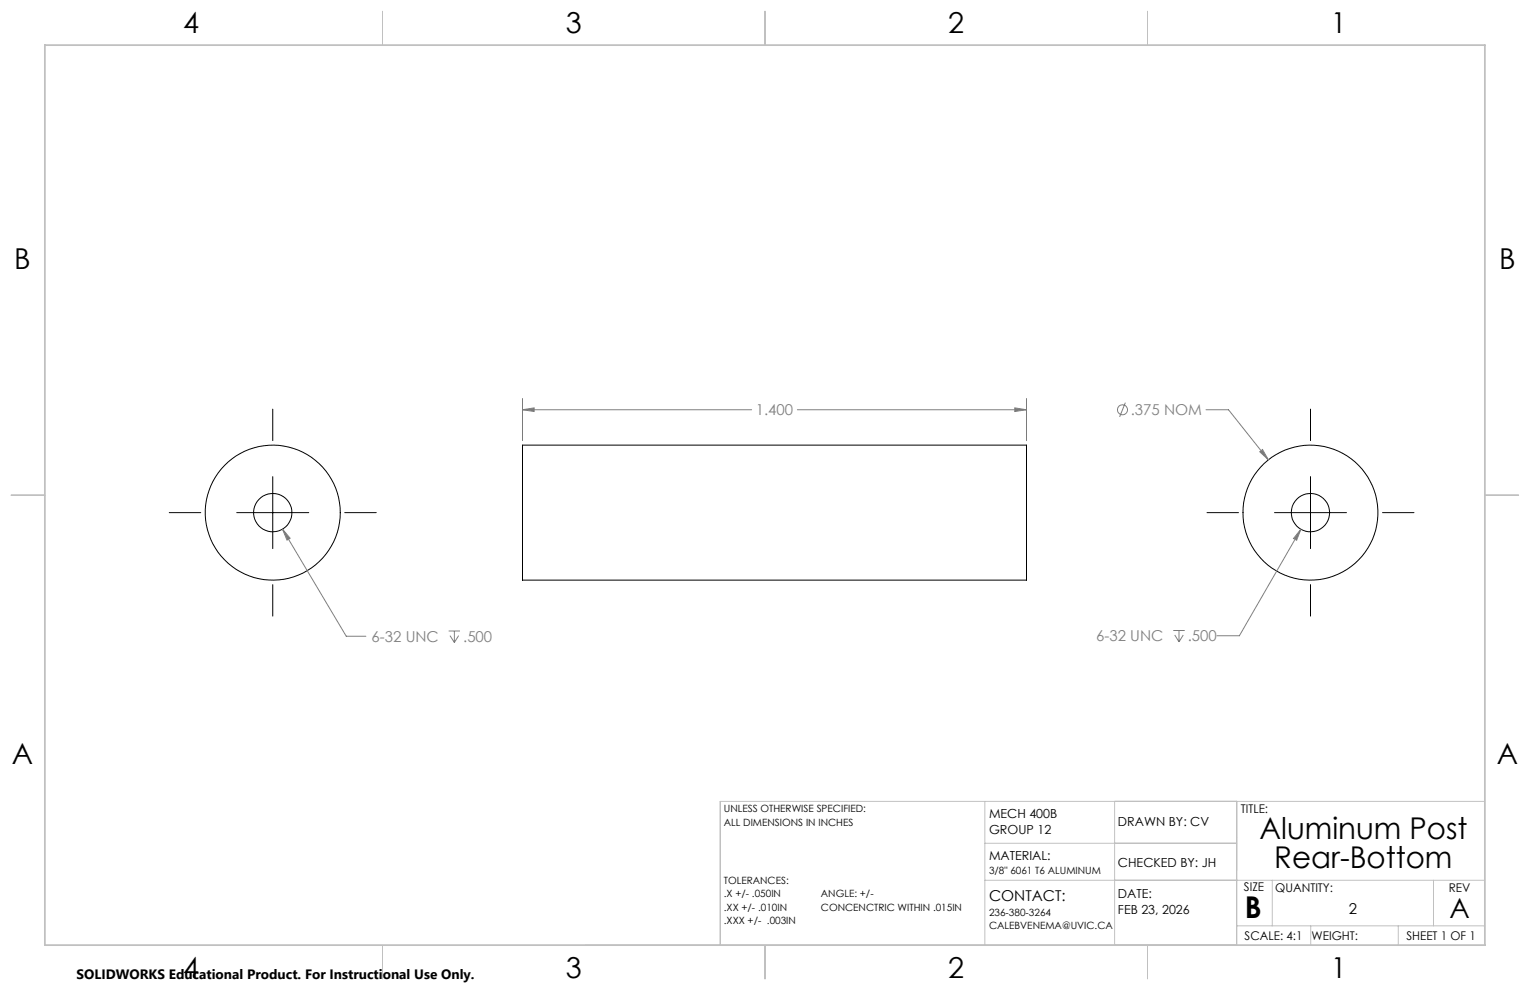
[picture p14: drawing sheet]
<svg xmlns="http://www.w3.org/2000/svg" width="432mm" height="279mm" viewBox="0 0 432 279" stroke-linecap="round" stroke-linejoin="round" font-family="sans-serif">
<defs><g id="words">
<g font-size="8.5">
<text x="355.5" y="236.8">Aluminum Post</text>
<text x="359.6" y="244.9">Rear-Bottom</text>
<text x="351.3" y="259">B</text>
</g>
<g font-size="8.1">
<text x="51.7" y="9.3">4</text>
<text x="159.7" y="9.3">3</text>
<text x="267.6" y="9.3">2</text>
<text x="375.6" y="9.3">1</text>
<text x="4" y="76">B</text>
<text x="423.1" y="76">B</text>
<text x="3.3" y="215.7">A</text>
<text x="422.4" y="215.7">A</text>
<text x="51.7" y="276">4</text>
<text x="159.7" y="276">3</text>
<text x="267.6" y="276">2</text>
<text x="375.6" y="276">1</text>
</g>
<text font-size="7.8" x="409.1" y="259.1">A</text>
<g font-size="4.2" fill="#808080">
<text x="213.3" y="117.2">1.400</text>
<text x="319.1" y="117.2">.375 NOM</text>
<text x="104.9" y="181.1">6-32 UNC</text>
<text x="130.7" y="181.1">.500</text>
<text x="309.4" y="181">6-32 UNC</text>
<text x="335.2" y="181">.500</text>
</g>
<g font-size="4.2">
<text x="279.1" y="254.2">CONTACT:</text>
<text x="380.6" y="258">2</text>
</g>
<text font-size="3.8" x="21.6" y="276.3">SOLIDWORKS Educational Product. For Instructional Use Only.</text>
<g font-size="3.5">
<text x="279.1" y="230.7">MECH 400B</text>
<text x="315.5" y="233.1">DRAWN BY: CV</text>
<text x="279.1" y="235.3">GROUP 12</text>
<text x="279.1" y="242.8">MATERIAL:</text>
<text x="315.5" y="244.6">CHECKED BY: JH</text>
<text x="315.5" y="253.5">DATE:</text>
<text x="315.5" y="258">FEB 23, 2026</text>
</g>
<g font-size="3.4">
<text x="350.2" y="229.5">TITLE:</text>
<text x="351.1" y="251.6">SIZE</text>
<text x="359.9" y="251.6">QUANTITY:</text>
<text x="408.9" y="251.7">REV</text>
<text x="351.2" y="265.2">SCALE: 4:1</text>
<text x="370.1" y="265.3">WEIGHT:</text>
<text x="396.9" y="265.2">SHEET 1 OF 1</text>
</g>
<g font-size="2.8">
<text x="204.3" y="229.2">UNLESS OTHERWISE SPECIFIED:</text>
<text x="204.3" y="233">ALL DIMENSIONS IN INCHES</text>
<text x="204.3" y="249.3">TOLERANCES:</text>
<text x="279.1" y="246.8">3/8&quot; 6061 T6 ALUMINUM</text>
<text x="204.3" y="253.2">.X +/- .050IN</text>
<text x="204.3" y="257">.XX +/- .010IN</text>
<text x="231.7" y="253.2">ANGLE: +/-</text>
<text x="231.7" y="257">CONCENCTRIC WITHIN .015IN</text>
<text x="204.3" y="260.8">.XXX +/- .003IN</text>
<text x="279.1" y="258.4">236-380-3264</text>
<text x="279.1" y="262.2">CALEBVENEMA@UVIC.CA</text>
</g>
</g></defs>
<g fill="none" stroke="#000" stroke-width=".28">
<path d="M77 115.5v8.9M369.9 115.5v8.9M77 134.5v20.3M147.5 125.6h142.2v38.1h-142.2zM369.9 134.5v20.3M47.8 144.7h8.9M66.8 144.7h20.3M97.3 144.7h8.9M340.6 144.7h8.9M359.7 144.7h20.3M390.2 144.7h8.9M77 165v8.9"/>
<path d="M369.9 165v8.9"/>
<circle cx="77" cy="144.7" r="5.4"/>
<circle cx="77" cy="144.7" r="19.1"/>
<circle cx="369.8" cy="144.7" r="5.4"/>
<circle cx="369.8" cy="144.7" r="19"/>
</g>
<g fill="none" stroke="#808080" stroke-width=".28">
<path d="M147.5 115.6l3.2-.5v1zM147.5 112.5v11.9M147.5 115.6h64.6M225 115.6h64.7M286.4 115.1l3.3 .5-3.3 .5zM289.7 112.5v11.9M317.6 113.6l-1.6 4.1M340.4 115.6h6.3l11.3 14.2M355.5 127.5l.8-.6 1.7 2.9zM79.7 149.3l2.2 2.6-.9 .5zM79.7 149.3l18 30.3h5.6M367.1 149.4l-1.2 3.1-.8-.5z"/>
<path d="M367.1 149.4l-17.3 30h-6.4M126.6 178.1h3.2M127 179.4l1.2 1.9M128.2 178.1v3.2M129.4 179.4l-1.2 1.9M331.1 177.9h3.3M331.5 179.2l1.2 2M332.7 177.9v3.3M333.9 179.2l-1.2 2"/>
<circle cx="316.8" cy="115.6" r="1.41"/>
</g>
<g fill="none" stroke="#c0c0c0" stroke-width=".28">
<path d="M108 3.2v9.5M215.9 3.2v9.5M323.8 3.2v9.5M3.1 139.7h9.6M419.1 139.7h9.5M278 226.2v40.5M278 238h71M314.6 226.2v40.5M349 226.2v40.5h-183.9M419.1 226.2h-215.8v40.5M278 248.4h141.1M359.1 248.4v12.9"/>
<path d="M404.6 248.4v12.9M108 266.7v9.6M215.9 266.7v9.6M323.8 266.7v9.6M349 261.3h70.1M369.9 261.3v5.4M394.6 261.3v5.4"/>
</g>
<path d="M12.7 12.7h406.4v254h-406.4z" fill="none" stroke="#c0c0c0" stroke-width=".5"/>
<path d="M286.4 115.1l3.3 .5-3.3 .5zM147.5 115.6l3.2-.5v1zM355.5 127.5l2.5 2.3-1.7-2.9zM367.1 149.4l-2 2.6 .8 .5zM79.7 149.3l1.3 3.1 .9-.5z" fill="#808080"/>
<use href="#words"/>
</svg>
